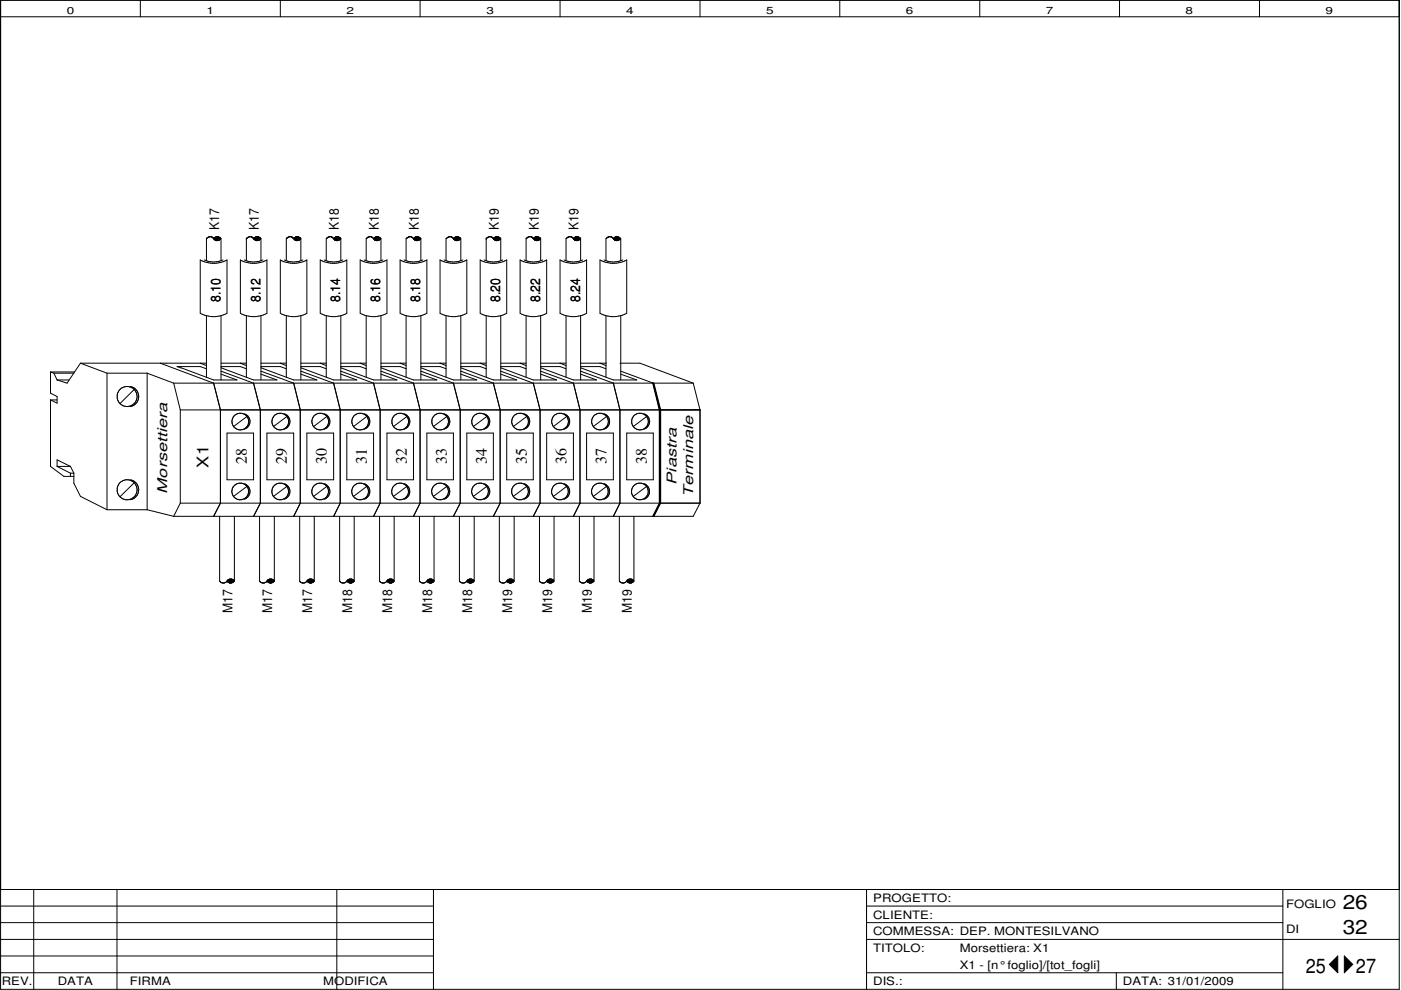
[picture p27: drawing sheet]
<svg xmlns="http://www.w3.org/2000/svg" width="297mm" height="210mm" viewBox="0 0 297 210" stroke-linecap="round" stroke-linejoin="round" font-family="sans-serif">
<defs><g id="words">
<g font-size="4.2">
<text x="284.7" y="192.8">26</text>
<text x="284.7" y="198.1">32</text>
<text x="276.9" y="206.2">25</text>
<text x="287.5" y="206.2">27</text>
</g>
<g font-size="3.4">
<text x="44.2" y="99.1" transform="rotate(-90 44.2 99.1)">X1</text>
<text x="52.4" y="98.5" transform="rotate(-90 52.4 98.5)">28</text>
<text x="60.8" y="98.5" transform="rotate(-90 60.8 98.5)">29</text>
<text x="69.3" y="98.5" transform="rotate(-90 69.3 98.5)">30</text>
<text x="77.8" y="98.5" transform="rotate(-90 77.8 98.5)">31</text>
<text x="86.3" y="98.5" transform="rotate(-90 86.3 98.5)">32</text>
<text x="94.7" y="98.5" transform="rotate(-90 94.7 98.5)">33</text>
<text x="103.2" y="98.5" transform="rotate(-90 103.2 98.5)">34</text>
<text x="111.7" y="98.5" transform="rotate(-90 111.7 98.5)">35</text>
<text x="120.1" y="98.5" transform="rotate(-90 120.1 98.5)">36</text>
<text x="128.6" y="98.5" transform="rotate(-90 128.6 98.5)">37</text>
<text x="137.1" y="98.5" transform="rotate(-90 137.1 98.5)">38</text>
</g>
<g font-size="2.8">
<text x="46.4" y="48.8" transform="rotate(-90 46.4 48.8)">K17</text>
<text x="54.9" y="48.8" transform="rotate(-90 54.9 48.8)">K17</text>
<text x="71.8" y="48.8" transform="rotate(-90 71.8 48.8)">K18</text>
<text x="80.3" y="48.8" transform="rotate(-90 80.3 48.8)">K18</text>
<text x="88.8" y="48.8" transform="rotate(-90 88.8 48.8)">K18</text>
<text x="105.7" y="48.8" transform="rotate(-90 105.7 48.8)">K19</text>
<text x="114.2" y="48.8" transform="rotate(-90 114.2 48.8)">K19</text>
<text x="122.7" y="48.8" transform="rotate(-90 122.7 48.8)">K19</text>
<text x="46.7" y="64" transform="rotate(-90 46.7 64)">8.10</text>
<text x="55.2" y="64" transform="rotate(-90 55.2 64)">8.12</text>
<text x="72.1" y="64" transform="rotate(-90 72.1 64)">8.14</text>
<text x="80.6" y="64" transform="rotate(-90 80.6 64)">8.16</text>
<text x="89.1" y="64" transform="rotate(-90 89.1 64)">8.18</text>
<text x="106" y="64" transform="rotate(-90 106 64)">8.20</text>
<text x="114.5" y="64" transform="rotate(-90 114.5 64)">8.22</text>
<text x="123" y="64" transform="rotate(-90 123 64)">8.24</text>
<text x="35.4" y="104.7" transform="rotate(-90 35.4 104.7)">Morsettiera</text>
<text x="143.5" y="102.7" transform="rotate(-90 143.5 102.7)">Piastra</text>
<text x="147" y="105.3" transform="rotate(-90 147 105.3)">Terminale</text>
<text x="49.3" y="130" transform="rotate(-90 49.3 130)">M17</text>
<text x="57.7" y="130" transform="rotate(-90 57.7 130)">M17</text>
<text x="66.2" y="130" transform="rotate(-90 66.2 130)">M17</text>
<text x="74.7" y="130" transform="rotate(-90 74.7 130)">M18</text>
<text x="83.1" y="130" transform="rotate(-90 83.1 130)">M18</text>
<text x="91.6" y="130" transform="rotate(-90 91.6 130)">M18</text>
<text x="100.1" y="130" transform="rotate(-90 100.1 130)">M18</text>
<text x="108.6" y="130" transform="rotate(-90 108.6 130)">M19</text>
<text x="117" y="130" transform="rotate(-90 117 130)">M19</text>
<text x="125.5" y="130" transform="rotate(-90 125.5 130)">M19</text>
<text x="134" y="130" transform="rotate(-90 134 130)">M19</text>
</g>
<g font-size="2.5">
<text x="185.1" y="191.2">PROGETTO:</text>
<text x="185.1" y="194.8">CLIENTE:</text>
<text x="272.7" y="192.4">FOGLIO</text>
<text x="272.7" y="197.7">DI</text>
<text x="185.1" y="201.8">TITOLO:</text>
<text x="185.1" y="198.3">COMMESSA: DEP. MONTESILVANO</text>
<text x="203.5" y="201.8">Morsettiera: X1</text>
<text x=".4" y="208.9">REV.</text>
<text x="12.3" y="208.9">DATA</text>
<text x="27.5" y="208.9">FIRMA</text>
<text x="68.5" y="208.9">MODIFICA</text>
<text x="185.1" y="208.9">DIS.:</text>
<text x="203.5" y="205.4">X1 - [n° foglio]/[tot_fogli]</text>
<text x="238.1" y="208.9">DATA: 31/01/2009</text>
</g>
<g font-size="2.1">
<text x="14.1" y="2.9">0</text>
<text x="43.8" y="2.9">1</text>
<text x="73.4" y="2.9">2</text>
<text x="103.1" y="2.9">3</text>
<text x="132.8" y="2.9">4</text>
<text x="162.4" y="2.9">5</text>
<text x="192.1" y="2.9">6</text>
<text x="221.7" y="2.9">7</text>
<text x="251.4" y="2.9">8</text>
<text x="281" y="2.9">9</text>
</g>
</g></defs>
<g fill="none" stroke="#000" stroke-width=".21">
<path d="M.1 0h296.6v209.8h-296.6zM.1 3.6h296.6M29.8 0v3.6M59.4 0v3.6M89.1 0v3.6M118.7 0v3.6M148.4 0v3.6M178.1 0v3.6M207.7 0v3.6M237.4 0v3.6M267 0v3.6M42.5 55.1a5.9 5.9 0 0 0 5.6 0v11.3a5.9 5.9 0 0 1-5.6 0z"/>
<path d="M43.3 55.1a4.8 4.8 0 0 0 4 0M43.8 50.6h.1M43.8 50.6v4.6M43.9 50.5h.1M44 50.4l-.2 .2M44 50.4l.7-.2 .6 .4M44.1 50.3v.1M44.1 50.3h.1M45.4 50.7l.3 .1M45.4 50.6h.1M45.5 50.6l-.2 .1 .2 .1M45.5 50.5h.1"/>
<path d="M45.5 50.4l-.1 .1M45.5 50.8h.1M45.6 50.5h.8l.2 .1-.7 .2zM45.6 50.3l-.1 .1M45.6 50.3l.2-.1 .7 .1 .2 .2v.3h-.2M45.7 50.8h.1M45.7 50.8h.9M45.7 50.6h.7M45.8 50.2h.1M45.8 50.3l-.3 .1M45.8 51h.1M46.2 51h.1"/>
<path d="M46.5 50.8h.1M46.5 50.5h.1M46.6 50.8h.1M46.6 50.4h.1M46.6 50.5h.1M46.6 50.7v.1M46.7 50.7l.2-.1v4.6M46.7 50.7l-.1 .1M46.8 50.6l-.6-.3-.7 .1v.4l.2 .2 .8-.2M51.8 55.1a4.7 4.7 0 0 0 3.9 0M52.2 50.6h.1M52.2 50.6l.5-.4h.5l.6 .4"/>
<path d="M52.2 50.6v4.6M52.6 50.3h.1M53.5 50.3v.1M53.7 50.5h.1M53.9 50.5l.4-.3h.4l.5 .4M53.9 50.8h.1M53.9 50.8l.2 .1M54 50.5l-.2 .2 .4 .2 .8-.1 .2-.2M54.1 50.4h.1M54.1 50.3v.1M54.1 50.7h.1M54.1 50.9h.1"/>
<path d="M54.1 50.5l.8 .1M54.1 50.5v.2M54.1 50.5h.9l-.3 .3-.6-.1M54.2 50.3v.1M54.3 51h.1M54.7 51h.1M54.9 50.3v.1M54.9 50.9h-.8M54.9 50.9h.1M55 50.4h.1M55.2 50.5h.1M55.2 50.5l-.5-.2-.7 .1-.1 .4"/>
<path d="M55.2 50.7h.1M55.2 50.5l-.2 .4M55.2 50.5v.2M55.3 50.6v4.6M60.3 55.1a4.7 4.7 0 0 0 3.9 0M60.7 50.6v4.6M60.7 50.5v.1M60.8 50.5h.1M60.8 50.5h-.1M60.9 50.5l.3-.3a.84 .84 0 0 1 .9 .3l.2 .1M61.1 50.3h.1M62 50.3v.1"/>
<path d="M62.1 50.5h.1M62.3 50.6l.3 .4 .9-.2M62.4 50.5l.8-.2 .4 .2M62.4 50.5l.1 .3M62.5 50.4h.1M62.5 50.8h.1M62.5 50.6h.1M62.5 50.3v.1M62.6 50.3l.6-.1 .4 .2 .2 .3-.4 .1M62.6 50.8h.8M62.6 50.5l.8 .1M62.6 50.5l-.1 .1"/>
<path d="M62.6 50.4l-.3 .2M62.6 50.5h.7l.2 .1M62.7 51h.1M63.2 51h.1M63.4 50.3h.1M63.5 50.5l-.3 .3-.7-.2M63.5 50.3v.1M63.6 50.5h.1M63.7 50.5v.2M63.7 50.7l-.3 .1M63.8 50.6v4.6M67.9 55.1a5.8 5.8 0 0 0 5.6 0v11.3a5.8 5.8 0 0 1-5.6 0z"/>
<path d="M68.7 55.1a4.7 4.7 0 0 0 4 0M69.2 50.6v4.6M69.2 50.5v.1M69.3 50.5h.1M69.5 50.3v.1M70.5 50.3v.1M70.5 50.4a.81 .81 0 0 0-1-.1l-.3 .2M70.5 50.4h.1M70.6 50.4l.1 .1M70.7 50.6h.1M70.7 50.5v.1M70.7 50.6l.4 .4h.7l.4-.3"/>
<path d="M70.9 50.5v.2l.3 .2h.6l.5-.3M70.9 50.5l-.2 .1M70.9 50.4h.1M71 50.4h.1M71 50.5v.2l.4 .1 .6-.2M71.1 50.5h.9M71.1 50.5h.1M71.2 51h.1M71.7 51h-.1M71.8 50.3h.1M71.8 50.6h-.8M71.9 50.9h.1"/>
<path d="M72 50.4l-.3-.2h-.5l-.3 .3M72 50.4l.2 .1M72 50.6h.1M72 50.3v.1M72 50.5v.1M72 50.4l.1 .1M72 50.4l-.6-.1-.5 .2M72 50.8h.1M72.1 50.5h.1M72.1 50.5v.2M72.2 50.5l.1 4.7M77.2 55.1a4.8 4.8 0 0 0 4 0"/>
<path d="M77.6 50.6h.1M77.6 50.6v4.6M77.8 50.4h.1M77.8 50.4l-.1 .2M78.9 50.3l-.5-.1-.5 .2M78.9 50.3h.1M78.9 50.3l.3 .2M79.2 50.6h.1M79.2 50.5v.1M79.2 50.6l.1 .2M79.3 50.8h.2M79.4 50.8h.1"/>
<path d="M79.4 50.5h-.1M79.4 50.4h.1M79.4 50.8l.2 .2h.7l.5-.4v4.6M79.5 50.4h.1M79.5 50.5h.7l.3 .1-.7 .2zM79.5 50.4l-.2 .3 .2 .1M79.5 50.7h.1M79.5 50.8h.1M79.6 50.4a.85 .85 0 0 1 1 .1l.1 .1M79.6 50.6h.7M79.7 51h.1M80.1 51h.1"/>
<path d="M80.3 50.3v.1M80.4 50.3l-.6-.1-.6 .4M80.4 50.4l.2 .1v.2M80.4 50.3l.1 .1M80.5 50.8h.1M80.6 50.7h.1M80.6 50.7l-.3 .2-.7-.1M85.7 55.1a4.9 4.9 0 0 0 4 0M86.3 50.5h.1M86.3 50.5l-.2 .1v4.6M86.3 50.5l.7-.3 .6 .3M86.4 50.3h.1"/>
<path d="M87.3 50.3h.1M87.6 50.5v.1M87.7 50.5l.1 .2M87.8 50.7l.2 .3 .8-.1M87.8 50.6v.2M87.8 50.5h.1M87.9 50.8l.2 .1 .8-.1M88 50.4l-.2 .1v.3h.2M88 50.5h.1M88 50.5h.7l.2 .1-.6 .2zM88.1 50.6h.7M88.1 50.3v.1"/>
<path d="M88.2 51h.1M88.6 51h.1M88.8 50.9h.1M88.9 50.3l-.7-.1-.3 .2M88.9 50.4l-.6-.1-.7 .3M88.9 50.3l.1 .1M88.9 50.9l.3-.3v4.6M89 50.4l.2 .2M89 50.5l-.1 .3M89 50.5h.1M89.1 50.7h.1M94.1 55.1a4.8 4.8 0 0 0 4 0"/>
<path d="M94.9 50.3v.1M94.9 50.3l-.3 .3v4.6M94.9 50.3l.6-.1 .5 .2M96 50.4h.1M96 50.4l.2 .2M96.2 50.7h.1M96.2 50.5l.1 .1M96.3 50.7l.3 .2 .8-.1M96.3 50.6h.1M96.3 50.4h1.1M96.3 50.8h.1M96.3 50.8l.2 .2h.7l.2-.2"/>
<path d="M96.3 50.4v.4M96.4 50.5h.8l.2 .1-.6 .2zM96.4 50.3v.1M96.5 50.3l.6-.1 .6 .4M96.5 50.4l-.3 .1 .1 .3M96.6 50.6h.7M96.6 50.3v.1M96.6 51h.1M97.1 51h.1M97.2 50.9h.1M97.4 50.4h.1M97.5 50.5v.3h-.1"/>
<path d="M97.5 50.7l.2-.1v4.6M97.5 50.7l-.1 .1M101.8 55.1a5.8 5.8 0 0 0 5.6 0v11.3a5.8 5.8 0 0 1-5.6 0zM102.7 55.1a4.7 4.7 0 0 0 3.9 0M103.1 50.6h.1M103.1 50.6v4.6M103.4 50.3v.1M104.3 50.3l-.5-.1-.7 .4M104.3 50.3l.3 .3M104.4 50.3v.1M104.7 50.7l.3 .3h.7l.2-.2M104.8 50.4h.1"/>
<path d="M104.8 50.7l.2 .1M104.9 50.5h-.3l.2 .2M104.9 50.8h.1M104.9 50.3v.1M104.9 50.3l.7-.1 .4 .4M104.9 50.9h.1M105 50.5h.8M105 50.8h.1M105.1 50.3l-.3 .2M105.1 51h.1M105.5 51h.1M105.7 50.9h.1"/>
<path d="M105.7 50.3l.1 .1M105.8 50.5h.1M105.9 50.4h.1M105.9 50.5l-.3 .3-.7-.2h.8M106 50.7h.1M106 50.5h.1M106 50.6l-.2 .2M106.1 50.5a.69 .69 0 0 0-.9-.2l-.4 .1v.3M106.1 50.5v.2l-.2 .1h-.9M106.1 50.6l.1 4.6M111.1 55.1a4.7 4.7 0 0 0 4 0M111.6 50.6l-.1 4.6"/>
<path d="M111.6 50.5v.1M111.9 50.3l-.3 .2M111.9 50.3h.1M112 50.3l.6-.1 .8 .7M112.9 50.3v.1M113 50.5h.1M113.1 50.5v.1M113.2 50.5h-.1M113.3 50.5h-.1M113.4 50.8h.1M113.4 50.3v.1M113.4 50.3l.6-.1 .6 .3"/>
<path d="M113.4 50.7h.1M113.4 50.9h.1M113.4 50.5l.8 .1M113.4 50.5v.2M113.4 50.5h.7l.2 .1M113.5 50.3l-.3 .2M113.6 51h.1M114 51h.1M114.2 50.9h.1M114.2 50.3l.1 .1M114.3 50.9h.1M114.3 50.8v.1"/>
<path d="M114.3 50.4h.2v.3M114.3 50.5l-.3 .3-.6-.1M114.3 50.3v.1M114.4 50.8l-.3 .2-.7-.1M114.4 50.4l-.4-.1-.7 .1-.1 .3 .3 .2 .8-.1 .3-.1M114.5 50.5h.1M114.5 50.5h.1l-.1 .2M114.5 50.8h-.2M114.6 50.6v4.6M118.7 55.1a5.8 5.8 0 0 0 5.7 0v11.3a5.8 5.8 0 0 1-5.7 0zM119.6 55.1a4.7 4.7 0 0 0 3.9 0M120.1 50.6l-.1 4.6"/>
<path d="M120.1 50.5v.1M120.3 50.3v.1M120.4 50.3l-.3 .2M120.4 50.3a.81 .81 0 0 1 1 .1l.1 .1M121.3 50.3v.1M121.5 50.6h.1M121.5 50.5v.1M121.6 50.6l.4 .4h.6l.2-.2M121.7 50.5v.2l.3 .2 .8-.1M121.8 50.4l.7-.1 .4 .2M121.8 50.4l-.1 .1M121.8 50.3v.1"/>
<path d="M121.9 50.5v.2l.3 .1 .6-.2-.2-.1h-.7M121.9 50.3l.7-.1 .5 .3M121.9 50.4l-.3 .2M121.9 50.3h.1M122 50.5h.1M122 51h.1M122.5 51h.1M122.6 50.9h.1M122.7 50.3h.1M122.7 50.6h-.8M122.8 50.8l-.1 .1M122.8 50.3v.1"/>
<path d="M122.9 50.8h.1M122.9 50.5h.1M122.9 50.8h-.1M123 50.5v.2M123 50.7l-.1 .1M123.1 50.5v.1M123.1 50.6l-.2 .1M123.1 50.6v4.6M128.1 55.1a4.8 4.8 0 0 0 3.9 0M128.5 50.6v4.6M128.6 50.5l.6-.3 .5 .1 .3 .2M128.6 50.5l-.1 .1"/>
<path d="M128.7 50.4h.1M130 50.6h.1M130 50.5l.2 .3M130.2 50.5h.1M130.2 50.5l.1 .3M130.3 50.4h.1M130.3 50.5l.1-.1a.85 .85 0 0 1 1 .1l-.3 .5h-.7l-.1-.2M130.3 50.6l.2-.1 .8 .1-.3 .2zM130.3 50.5v.1M130.4 50.5h.1M130.5 50.6h.7M130.5 51h.1"/>
<path d="M131 51h-.1M131.1 50.3h.1M131.2 50.4l-.2-.2h-.4l-.6 .4M131.3 50.4l.2 .1M131.3 50.6h.1M131.3 50.3v.1M131.4 50.8h.1M131.4 50.8l-.3 .1-.9-.1M131.5 50.7h.1M131.5 50.7h-.1M131.5 50.5h.1M131.5 50.7l.1-.1v4.6"/>
<path d="M131.5 50.5l.1 .1M10.7 78.9l.7 .2M10.7 78.9v4.5l1.4 .7v1.4l-1.4-.7M10.7 78.9h5.1M11.4 79.1h4.3M11.4 79.1l.7 1.5M17.1 77l5.6 2.1M17.1 77l-2.9 4.2-2.1-.6M17.1 77h26.7M22.7 79.1v29M22.7 79.1h8.5M31.2 79.1l5.6 2.1"/>
<path d="M31.2 79.1v29M34 77l11.3 4.2 1.4 5.7v19.8l-1.4 2.8M38.4 78l-.9-.3h5l1.3 .5M38.4 78l6.9 2.6h4.9l-3.3-1.3M42.5 77l1.3 .5M43.8 67v13M46.9 77h5.3M46.9 77.7h4.1l1.2 .5M46.9 78l6.9 2.6h4.9l-3.4-1.3M46.9 67v13.6M46.9 78.7l6.9 2.5 1.4 5.7v19.8l-1.4 2.8M51 77l1.2 .5"/>
<path d="M52.2 66.9l-1.2-.5v-11.3a5.8 5.8 0 0 0 5.6 0v11.3l-1.3 .5M52.2 66.9l1.3 .2 1.8-.2M52.2 67v13M55.3 77h5.4M55.3 77.7h4.1l1.3 .5M55.3 78l7 2.6h4.9l-3.4-1.3M55.3 67v13.6M55.3 78.7l7 2.5 1.4 5.7v19.8l-1.4 2.8M59.4 77l1.3 .5M60.7 66.9l-1.3-.5v-11.3a5.8 5.8 0 0 0 5.7 0v11.3l-1.3 .5M60.7 66.9l1.3 .2 1.8-.2M60.7 67v13"/>
<path d="M63.8 77h5.4M63.8 77.7h4.1l1.3 .5M63.8 78l6.9 2.6h4.9l-3.3-1.3M63.8 67v13.6M63.8 78.7l6.9 2.5 1.4 5.7v19.8l-1.4 2.8M67.9 77l1.3 .5M69.2 67v13M72.3 77h5.3M72.3 77.7h4.1l1.2 .5M72.3 78l6.9 2.6h5l-3.4-1.3M72.3 67v13.6M72.3 78.7l6.9 2.5 1.4 5.7v19.8l-1.4 2.8"/>
<path d="M76.4 77l1.2 .5M77.6 66.9l-1.2-.5v-11.3a5.9 5.9 0 0 0 5.6 0v11.3l-1.2 .5M77.6 66.9l1.4 .2 1.8-.2M77.6 67v13M80.8 78.7l6.9 2.5 1.4 5.7v19.8l-1.4 2.8M80.8 77h5.3M80.8 77.7h4l1.3 .5M80.8 78l6.9 2.6h4.9l-3.4-1.3M80.8 67v13.6M84.8 77l1.3 .5M86.1 66.9l-1.3-.5v-11.3a5.9 5.9 0 0 0 5.7 0v11.3l-1.3 .5M86.1 66.9l1.4 .2 1.7-.2"/>
<path d="M86.1 67v13M89.2 77h5.4M89.2 77.7h4.1l1.3 .5M89.2 78l6.9 2.6h5l-3.4-1.3M89.2 67v13.6M89.2 78.7l6.9 2.5 1.5 5.7v19.8l-1.5 2.8M93.3 77l1.3 .5M94.6 66.9l-1.3-.5v-11.3a5.9 5.9 0 0 0 5.7 0v11.3l-1.3 .5M94.6 66.9l1.3 .2 1.8-.2M94.6 67v13M97.7 77h5.4M97.7 77.7h4.1l1.3 .5"/>
<path d="M97.7 78l6.9 2.6h5l-3.4-1.3M97.7 67v13.6M97.7 78.7l6.9 2.5 1.4 5.7v19.8l-1.4 2.8M101.8 77l1.3 .5M103.1 67v13M106.2 77h5.3M106.2 77.7h4.1l1.2 .5M106.2 78l6.9 2.6h4.9l-3.4-1.3M106.2 67v13.6M106.2 78.7l6.9 2.5 1.4 5.7v19.8l-1.4 2.8M110.3 77l1.2 .5M111.5 66.9l-1.2-.5v-11.3a5.8 5.8 0 0 0 5.6 0v11.3l-1.3 .5"/>
<path d="M111.5 66.9l1.4 .2 1.7-.2M111.5 67v13M114.6 77h5.4M114.6 77.7h4.1l1.3 .5M114.6 78l7 2.6h4.9l-3.4-1.3M114.6 67v13.6M114.6 78.7l7 2.5 1.4 5.7v19.8l-1.4 2.8M118.7 77l1.3 .5M120 67v13M123.1 77h5.5M123.1 77.7h4.1l1.3 .5M123.1 78l6.9 2.6h5l-3.4-1.3"/>
<path d="M123.1 67v13.6M123.1 78.7l6.9 2.5 1.4 5.7v19.8l-1.4 2.8M127.2 77l1.3 .5M128.5 66.9l-1.3-.5v-11.3a5.9 5.9 0 0 0 5.7 0v11.3l-1.3 .5M128.5 66.9l1.3 .2 1.8-.2M128.5 67v13M131.4 77h4.3l11.3 4.2M131.6 67v13.6M131.6 78.7l6.9 2.5 1.4 5.7v19.8l-1.4 2.8M10.7 84.8v14.1l2.8 2.1h2.2M10.7 84.8h1.4M12.1 98.9v-1.4l2.8 1.4"/>
<path d="M12.1 98.9l2.8 1.4M12.1 80.6h2.5M12.1 98.9h2.8M14.9 98.9l.8 1.4M27.6 82a2.15 2.15 0 0 1 1.8 2.1 2.15 2.15 0 0 1-1.8 2.1M28.4 82.6l-3 3M36.8 81.2l1.4 5.7M36.8 81.2h110.2M38.2 86.9v19.8M38.2 86.9h110.2M48.1 91.8h5.7v9.9h-5.7zM49.5 90.4l.8 .6a1.71 1.71 0 0 0 1.5-.1"/>
<path d="M49.5 90.4a1.63 1.63 0 0 1-.2-1.5l.6-.9 .8-.4 1.2 .2 .3 .3 .4 .7a1.75 1.75 0 0 1-.7 2l-.1 .1M51.8 87.8a1.68 1.68 0 0 1 1.2 1.6 1.68 1.68 0 0 1-1.2 1.6M52.4 88.3l-2.9 2.1M56.6 91.8h5.7v9.9h-5.7zM58 90.4l-.3-.8v-.6l.3-.7 .9-.6 1.2 .1a1.75 1.75 0 0 1 1.1 1.9l-.4 .8-.5 .4M58 90.4l1 .7h.6l.7-.2M60.3 87.8a1.68 1.68 0 0 1 1.2 1.6 1.68 1.68 0 0 1-1.2 1.6M60.8 88.3l-2.8 2.1M65.1 91.8h5.6v9.9h-5.6zM68.7 87.8l.5 .2a1.66 1.66 0 0 1 .6 1.9v.1a1.58 1.58 0 0 1-1.4 1.1 1.77 1.77 0 0 1-1.5-.3l-.4-.4a1.79 1.79 0 0 1 .8-2.7l.9-.1a1.79 1.79 0 0 1 1.4 1.5 1.79 1.79 0 0 1-.8 1.8M69.3 88.3l-2.8 2.1M73.5 91.8h5.7v9.9h-5.7z"/>
<path d="M77.2 87.8a1.65 1.65 0 0 1 1.2 1.3 1.61 1.61 0 0 1-.7 1.7l-.5 .2M77.8 88.3l-2.8 2.1M82 91.8h5.7v9.9h-5.7zM85.6 87.8l-1.1-.2a1.72 1.72 0 0 0-1.4 1.5 1.81 1.81 0 0 0 .8 1.8l.8 .2 1-.2M85.6 87.8l.8 .6a1.68 1.68 0 0 1 0 1.7l-.7 .8M85.7 87.8a1.67 1.67 0 0 1 1.2 1.4 1.67 1.67 0 0 1-1 1.7l-.2 .1M86.3 88.3l-2.9 2.1M90.5 91.8h5.6v9.9h-5.6zM91.9 90.4a1.99 1.99 0 0 1-.3-1.5l.3-.6a1.69 1.69 0 0 1 2-.6l.6 .4 .3 .3a1.6 1.6 0 0 1 .2 1.5l-.2 .4-.6 .6M91.9 90.4v.1a1.78 1.78 0 0 0 2.3 .4M94.1 87.8a1.67 1.67 0 0 1 1.3 1.5 1.67 1.67 0 0 1-1.2 1.7M94.7 88.3l-2.8 2.1"/>
<path d="M99 91.8h5.6v9.9h-5.6zM100.4 90.4a1.63 1.63 0 0 1-.3-1.5l.6-.9 .8-.4 1.2 .2 .4 .3 .4 .7a1.75 1.75 0 0 1-.7 2l-.1 .1M100.4 90.4l.7 .6a1.71 1.71 0 0 0 1.6-.1M102.7 87.8a1.68 1.68 0 0 1 1.1 1.6 1.68 1.68 0 0 1-1.1 1.6M103.2 88.3l-2.8 2.1M107.4 91.8h5.7v9.9h-5.7zM108.8 90.4l-.3-.8v-.6l.3-.7 .9-.6 1.3 .1a1.75 1.75 0 0 1 1 1.9l-.2 .6-.7 .6M108.8 90.4l1 .7h.6l.7-.2M111.1 87.8a1.68 1.68 0 0 1 1.2 1.6 1.68 1.68 0 0 1-1.2 1.6M111.7 88.3l-2.9 2.1M115.9 91.8h5.7v9.9h-5.7zM119.6 87.8l.4 .2a1.66 1.66 0 0 1 .7 1.9l-.6 .8-.7 .3a1.72 1.72 0 0 1-1.7-.2l-.5-.5-.2-.6v-.5l.2-.7 .4-.5 .6-.3 .8-.1 .5 .2a1.81 1.81 0 0 1 .1 3.1"/>
<path d="M120.1 88.3l-2.8 2.1M124.4 91.8h5.6v9.9h-5.6zM128.1 87.8a1.65 1.65 0 0 1 1.1 1.3 1.61 1.61 0 0 1-.7 1.7l-.4 .2M128.6 88.3l-2.8 2.1M132.9 91.8h5.6v9.9h-5.6zM134.2 90.4l-.3-.7v-.6a1.69 1.69 0 0 1 1.5-1.5h.6l1 .5a1.81 1.81 0 0 1-.4 2.8M136.5 87.8a1.71 1.71 0 0 1 1.2 1.9 1.71 1.71 0 0 1-1.7 1.4l-1-.1-.8-.6M137.1 88.3l-2.8 2.1M138.4 81.2l1.4 5.7v19.8l-1.4 2.8M138.6 81.2l1.5 5.7v19.8l-1.5 2.8M147 81.2l1.4 5.7M148.4 86.9v19.8"/>
<path d="M14.9 100.3v.7M14.9 100.3h.8M15.7 100.3v2.1l1.4 2.8 5.6 2.9M22.7 108.1h8.5M27.6 101.7a2.15 2.15 0 0 1 1.8 2.1 2.15 2.15 0 0 1-1.8 2.2M28.4 102.4l-3 2.9M31.2 108.1l5.6 1.4M38.2 106.7l-1.4 2.8M38.2 106.7h110.2M46.6 109.5v13.7l.6 .4 .6-.1M49.7 109.5v13.7l-.6-.4-.7 .1-.2 .2M51.8 102.6a1.71 1.71 0 0 1 1.2 1.6 1.71 1.71 0 0 1-1.2 1.6"/>
<path d="M52.4 103.1l-2.9 2.1M55 109.5v13.7l.5 .4h.5l.7-.5a.94 .94 0 0 1 1.1-.2l.4 .3M58.2 109.5l-.1 13.8-.6 .2-.7-.1v-.1M60.3 102.6l.4 .2a1.72 1.72 0 0 1 .7 1.6 1.72 1.72 0 0 1-1.1 1.4M60.8 103.1l-2.8 2.1M63.5 109.5l.1 13.8M66.6 109.5v13.7l-.3-.3M68.7 102.6l.9 .6 .3 .7v.6l-.3 .7-.9 .6M69.3 103.1l-2.8 2.1M72 109.5v13.7l.6 .4 .6-.1M75.1 109.5v13.7l-.3-.3-.7-.1-.4 .2-.4 .5M77.2 102.6l.4 .1a1.77 1.77 0 0 1 .8 1.8l-.3 .7-.9 .6"/>
<path d="M77.8 103.1l-2.8 2.1M80.5 109.5v13.7l.2 .3 .7 .1 .5-.2 .4-.5M83.6 109.5v13.7l-.6-.4-.7 .1M85.7 102.6l.3 .1a1.77 1.77 0 0 1 .9 1.8l-.3 .7-.9 .6M86.3 103.1l-2.9 2.1M88.9 109.5v13.7l.3 .3M92 109.5v13.7M94.1 102.6a1.7 1.7 0 0 1 1.3 1.6 1.7 1.7 0 0 1-1.3 1.6M94.7 103.1l-2.8 2.1M97.4 109.5v13.7l.6 .4h.5M100.5 109.5v13.7l-.5-.4a1.01 1.01 0 0 0-1.2 .6l-.3 .2M102.7 102.6a1.69 1.69 0 0 1 .8 2.6l-.8 .6"/>
<path d="M103.2 103.1l-2.8 2.1M105.9 109.5v13.7l.5 .4a1.05 1.05 0 0 0 1.1-.5M109 109.5v13.7l-.6-.4-.6 .1M111.1 102.6l.4 .2a1.72 1.72 0 0 1 .8 1.6 1.72 1.72 0 0 1-1.2 1.4M111.7 103.1l-2.9 2.1M114.4 109.5v13.7l.4 .4h.6l.6-.5a.94 .94 0 0 1 1.1-.2l.4 .3v-13.7M119.6 102.6l.9 .6 .3 .7v.6l-.3 .7-.9 .6M120.1 103.1l-2.8 2.1M122.8 109.5v13.7l.5 .4h.5l1.2-.8 .7 .1 .2 .2M125.9 109.5v13.7v-.1M128.1 102.6l.3 .1a1.77 1.77 0 0 1 .8 1.8l-.3 .7-.8 .6M128.6 103.1l-2.8 2.1"/>
<path d="M131.3 109.5v13.7l.6 .4 .6-.1M134.4 109.5v13.7l-.4-.4h-.6l-.4 .2-.2 .3M136.5 102.6l.4 .1a1.77 1.77 0 0 1 .8 1.8l-.3 .7-.9 .6M137.1 103.1l-2.8 2.1M148.4 106.7l-1.4 2.8h-110.2M47.6 123.6h.1M47.8 123.5h.1M48.2 123.2l.2 .2M48.2 123.1l-.4 .4M48.3 123.1v.3M48.3 123.1h.1M48.3 123.3l.2 .1"/>
<path d="M48.4 123.2h.1M48.4 123l-.1 .1M48.4 123h.1M48.5 123.1h.6l.3 .1-.8 .1zM48.5 123h.9v.4M48.6 123.2h.7M48.6 122.8h.1M48.6 123.5v.1M49.1 122.9h.1M49.2 123.5v.1M49.3 123.1h.1M49.4 123h.1"/>
<path d="M49.5 123.4l-.4 .2-.7-.2M49.5 123.1h.1M49.5 123.4l-.4 .1-.6-.1M49.7 123.2l-.2 .2M56.8 123.1l.7-.2a.34 .34 0 0 1 .4 .2 .34 .34 0 0 1-.1 .4l-.6 .1-.6-.4M56.8 123.1h.1M56.8 123.1v.3M56.9 123.2h.1M56.9 123.1h.8l.2 .1-.8 .1zM56.9 123.1h.1M57 123.2h.7M57.1 122.8h.1"/>
<path d="M57.1 123.5v.1M57.2 122.9h-.1M57.7 122.8h.1M57.7 123.5v.1M57.8 123.1h.1M57.9 123.4h.1M63.6 123.3v.1M63.6 123.4l.2 .1M63.8 123.5h.1M65.4 123.2h.1M65.4 123.4h.1M65.4 123h.1"/>
<path d="M65.4 123.1h.1M65.5 123.2h.7M65.5 123.5l.1 .1M65.7 122.9h-.1M66.2 123.5l-.1 .1M66.2 123.4h.1M66.2 123h.1M66.2 123.1h.1M66.3 122.9l-.8-.1-1 .8-.7-.1M66.3 122.9h.1M66.3 123.2h.1M66.3 123.1h-.9l.2 .2 .7-.1"/>
<path d="M66.3 123.1v.1M66.4 123.3v.1M66.5 123.1v.2l-.5 .2-.9-.3M66.5 123.1l-.5-.2h-.5l-.3 .2v.3M66.5 123.1h.1M66.6 123.2l-.6 .4-.5-.1-.3-.2M73.2 123.5h.1M73.6 123.2l.1 .1M73.7 123.3h.1M73.7 123.2l.4 .3 1-.3M73.8 123.2h.1M73.8 123.1h.8l.2 .1-.8 .1z"/>
<path d="M73.9 123.4h.1M73.9 123h.1M73.9 123.1h.1M74 123.2h.7M74 123.5v.1M74.1 122.9h.1M74.6 122.8h.1M74.6 123.5v.1M74.7 123l-.7-.1-.3 .4M74.7 123.4h.1M74.7 123h.1M74.7 123.1h.1"/>
<path d="M74.8 123l.2 .1a.72 .72 0 0 1-1.3 .2M74.8 123.4h.1M74.9 123.3l-.1 .1M75 123.2l-.1 .1M80.9 123.6h.1M82.1 123.3h.1M82.1 123.2v.1M82.1 123.3l.2 .1M82.2 123.1l.3-.2a.66 .66 0 0 1 .9 .3l-.1 .2a.71 .71 0 0 1-1.1-.3zM82.2 123.3h.1M82.2 123.4h.1M82.3 123.2h.1"/>
<path d="M82.3 122.9h.1M82.3 123.4h.1M82.3 123h.1M82.4 123.1l.9 .1-.8 .1-.2-.1zM82.5 123.2h.6M82.5 123.5v.1M83.1 123.5v.1M83.2 123.4h.1M83.2 123.1h.1M83.3 123h.1M83.4 123.3l-.1 .1M83.4 123.3v.1"/>
<path d="M83.6 123.2l-.7 .3-.6-.1M89.2 123.5h.1M89.3 123.5l.7 .1M89.4 123.6h.1M90.1 123.5l-.1 .1M90.5 123.2l.6 .3 .6-.1M90.7 123.1a.62 .62 0 0 0 .4 .5 .62 .62 0 0 0 .7-.2l.2-.2M90.7 123.3l.1 .1M90.7 123.1h.1M90.8 123.2h.1M90.8 123.4h.1M90.8 123h.1"/>
<path d="M90.8 122.9l.3-.1 .6 .1M90.8 123.1h.7l.3 .1-.8 .1-.2-.1zM90.9 122.9l-.2 .2M90.9 123.2h.7M91 123.5v.1M91.4 122.9h.1M91.6 123.5v.1M91.7 123.1h.1M91.7 122.9h.1M91.7 123.4h.1M91.8 122.9l.2 .2M91.8 123.3v.1"/>
<path d="M91.9 123.4l-.2-.4-.9-.1-.7 .6M91.9 123.3l-.1 .1M97.9 123.6h.1M98.5 123.6h.1M99 123.2l.3 .2M99.1 123.2h.1M99.1 123.1h.1M99.1 123.1l.1 .3h1M99.2 123.4l.1 .1M99.3 123.2h.1M99.3 123.1h.7l.2 .1-.7 .1zM99.3 123.5h.1"/>
<path d="M99.3 123.1h.1M99.4 123.5l.2 .1 .5-.1M99.4 123.2h.7M99.4 122.8h.1M99.4 123.5v.1M99.9 122.9h.1M100.2 123.5h.1M100.2 123l-.6-.1-.5 .2M100.2 123.4h.1M100.2 123h.1M100.2 123.5l-.2 .1M100.2 123.1h.1"/>
<path d="M100.2 123l.2 .1-.2 .3M100.3 123.4l-.1 .1M100.5 123.2l-.3 .2M106.9 123.6h.1M107.5 123.2v.1M107.5 123.3h.1M107.6 123.1l.1 .3M107.6 123.2v.2M107.6 123.1h.1M107.6 123.1l.3-.2 .7 .1a.29 .29 0 0 1 .1 .3 .29 .29 0 0 1-.3 .2l-.8-.1v-.1M107.7 123.2h.1M107.7 122.9h.1"/>
<path d="M107.7 123.1h.8l.2 .1-.8 .1zM107.7 122.9l-.2 .2M107.9 123.2h.7M107.9 123.5v.1M108 122.9h.1M108.4 122.9h.1M108.5 123.5v.1M108.6 123.1h.1M108.7 123.4h.1M108.7 123h.1M108.8 123.4l-.4 .2-.7-.2M108.8 123.1h.1"/>
<path d="M109 123.2l-.2 .2M116 123.2l.5 .3 .8-.2M116.1 123.3l.4 .3 .7-.2M116.1 123.4l.1-.4 .6-.1 .5 .3-.1 .2M116.1 123.4h.1M116.1 123.1h.1M116.2 123.2h.1M116.2 123.1h.8l.2 .1-.8 .1zM116.3 123.1h-.1M116.3 123.2h.7M116.4 122.8h.1M116.4 123.5v.1"/>
<path d="M116.5 122.9h.1M117 122.8h.1M117 123.5v.1M117.1 123.1h.1M117.2 123.4h.1M117.2 123h.1M117.3 123.1h.1M117.4 123.3l-.2 .1M117.4 123.3h.1M117.4 123.2v.1M124.5 123.2v.1M124.6 123.1h.1"/>
<path d="M124.7 123.2h.1M124.7 123.4h.1M124.8 123.1h-.1M124.8 123.2h.7M124.8 123.5l.1 .1M125 122.9h-.1M125.4 122.8h.1M125.5 123.5l-.1 .1M125.6 123h.1M125.6 123.1h.1M125.6 123.2h.1M125.6 123.1h-.9l.2 .2 .7-.1"/>
<path d="M125.6 123.4h.1M125.6 123.1v.1M125.7 123.3l-.4 .2-.7-.1M125.8 123.1l-.5-.2-.8 .2a.7 .7 0 0 0 .6 .5 .7 .7 0 0 0 .7-.3M125.8 123.2v.1M125.8 123.1l.1 .2M125.9 123.3l-.3 .1M125.9 123.2v.1M131.8 123.6h.1M132.5 123.5h.1M132.8 123.4l-.2 .1M132.8 123.3v.1"/>
<path d="M132.9 123.1v.1M133.1 123.2h.1M133.1 123.1h.8l.3 .1-.9 .1zM133.2 123l-.2 .2 .3 .2h.7M133.2 123.4h.1M133.2 123h.1M133.2 123l.2-.1a.55 .55 0 0 1 .8 .5 .88 .88 0 0 1-1.3-.2M133.2 123.1h.1M133.3 123.2h.7M133.3 123.5v.1M133.9 123.5v.1M134 123.4h.1"/>
<path d="M134 123h.1M134.1 123.1h.1M134.1 123.4h.1M134.2 123.3l-.1 .1M134.3 123.2l-.1 .1M134.4 123.2l-.3 .2M.1 188.6h296.6M.1 199.2h91.8M.1 195.6h91.8M.1 192.1h91.8M7.2 188.6v21.2M24.8 188.6v21.2"/>
<path d="M71.4 188.6v21.2M91.9 188.6v21.2M183.7 199.2h113M183.7 195.6h88.3M183.7 192.1h88.3M183.7 188.6v21.2M272 188.6v21.2M.1 202.7h91.8M.1 206.2h91.8M183.7 206.2h88.3M236.7 206.2v3.6M281.9 204.5l1.7-1.8v3.5z"/>
<path d="M285 202.7l1.8 1.8-1.8 1.7z"/>
<circle cx="26.9" cy="84.1" r="2.13"/>
<circle cx="76.4" cy="89.4" r="1.77"/>
<circle cx="127.2" cy="89.4" r="1.77"/>
<circle cx="27" cy="103.9" r="2.12"/>
<circle cx="50.9" cy="104.2" r="1.78"/>
<circle cx="59.4" cy="104.2" r="1.77"/>
<circle cx="67.9" cy="104.2" r="1.77"/>
<circle cx="76.3" cy="104.2" r="1.77"/>
<circle cx="84.8" cy="104.2" r="1.78"/>
<circle cx="93.3" cy="104.2" r="1.77"/>
<circle cx="101.8" cy="104.2" r="1.76"/>
<circle cx="110.3" cy="104.2" r="1.77"/>
<circle cx="118.7" cy="104.2" r="1.77"/>
<circle cx="127.2" cy="104.2" r="1.77"/>
<circle cx="135.7" cy="104.2" r="1.77"/>
</g>
<g fill="#000">
<path d="M281.9 204.5l1.7-1.8v3.5zM285 202.7l1.8 1.8-1.8 1.7z"/>
<path d="M138.4 81.2h.2l1.5 5.7v19.8l-1.5 2.8h-.2l1.4-2.8v-19.8z" fill-rule="evenodd"/>
</g>
<use href="#words"/>
</svg>
